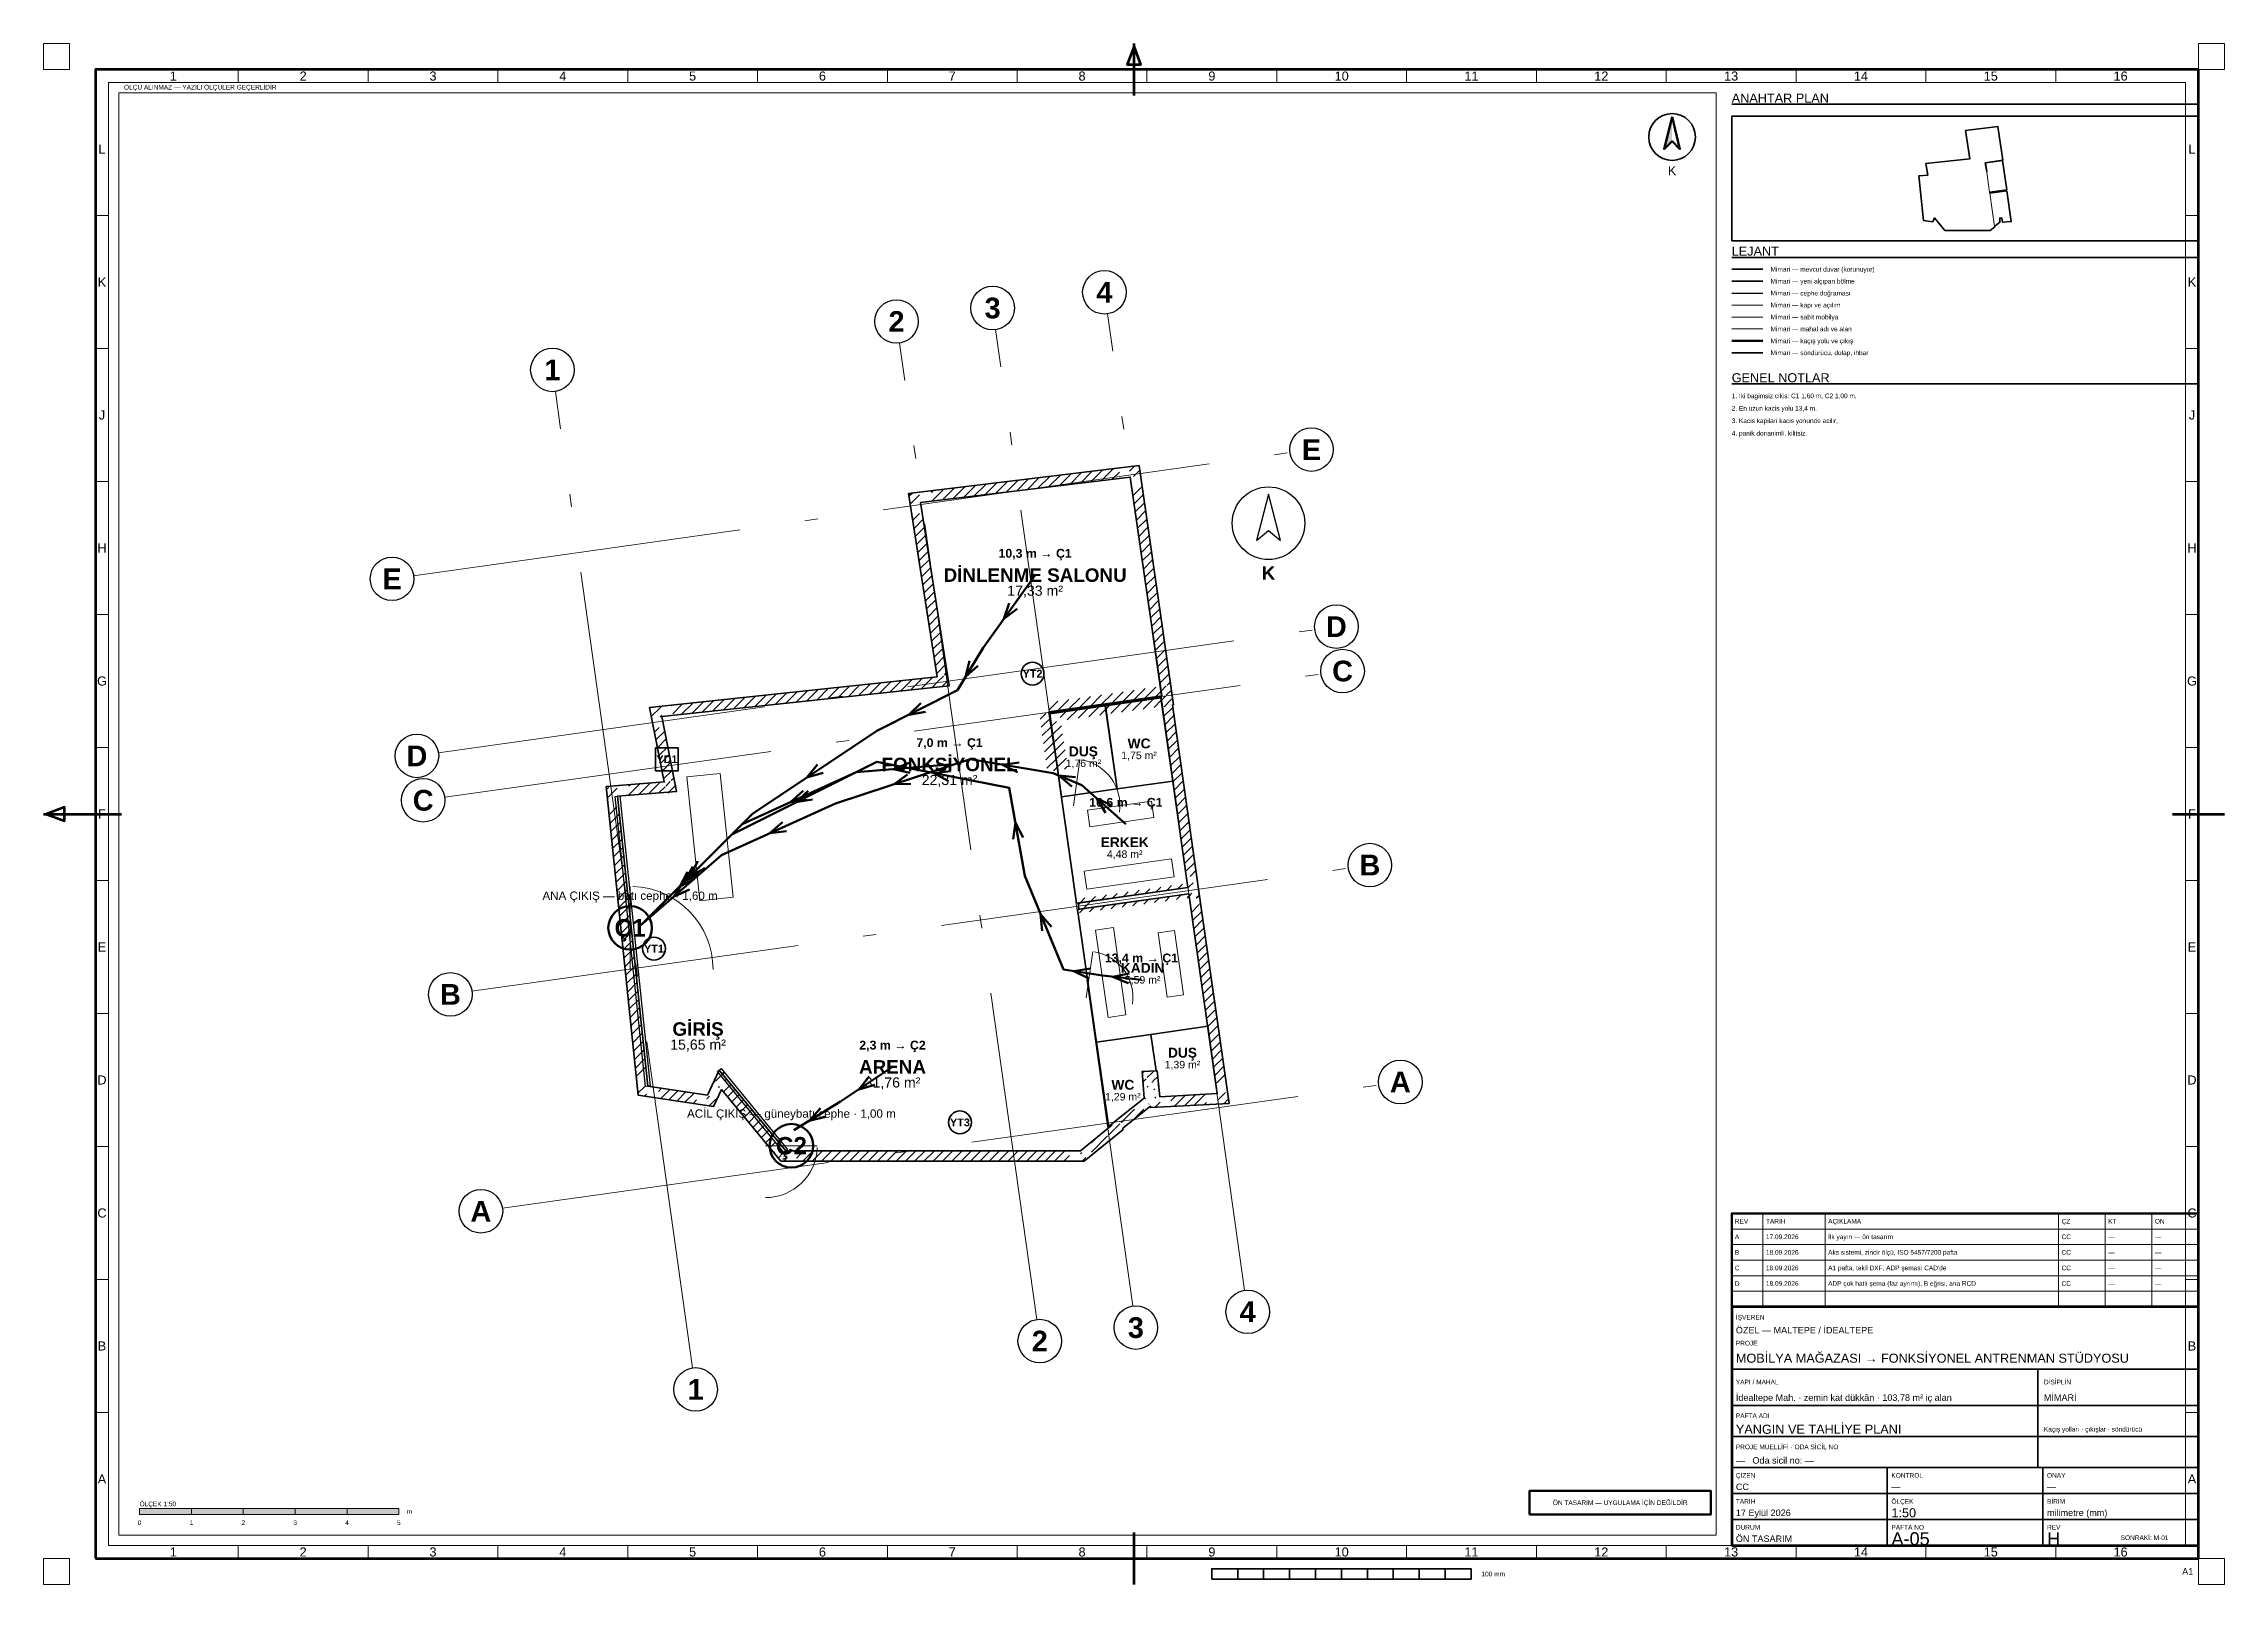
# Paper-space layout 'A-05 YANGIN VE TAHLİYE PLANI' of a CAD drawing. Header units: millimetres. Extents: x 0 to 841, y 0 to 594.
# The model-space entities are those that its viewports show. They can reach past a viewport. Long polylines and large blocks are cut down to what shows.
import ezdxf
from ezdxf.enums import TextEntityAlignment as Align

# ---------------------------------------------------------------- set-up
doc = ezdxf.new("R2010")
doc.units = ezdxf.units.MM
doc.linetypes.add('DASHDOT', pattern=[3.556, 2.54, -0.508, 0, -0.508])
for name, color, linetype, lineweight in [('A-CEPHE', 5, 'Continuous', 25), ('A-DUVAR-MEVCUT', 8, 'Continuous', 35), ('A-DUVAR-YENI', 1, 'Continuous', 35), ('A-KAPI', 8, 'Continuous', 18), ('A-MOBILYA', 9, 'Continuous', 18), ('A-YANGIN-EKIP', 1, 'Continuous', 35), ('A-YANGIN-KACIS', 3, 'Continuous', 50), ('A-YAZI', 7, 'Continuous', 13), ('G-AKS-BALON', 8, 'Continuous', 25), ('G-AKS-HAT', 8, 'DASHDOT', 18), ('G-ANTET', 7, 'Continuous', 25), ('G-CERCEVE', 7, 'Continuous', 70), ('G-KUZEY', 7, 'Continuous', 25), ('G-PAFTA-ZON', 8, 'Continuous', 13), ('G-YAZI', 7, 'Continuous', 18)]:
    doc.layers.add(name, color=color, linetype=linetype, lineweight=lineweight)
doc.layers.add('G-VIEWPORT', color=251, linetype='Continuous', lineweight=13, plot=False)
doc.styles.add('GYM', font='arial.ttf')
doc.styles.add('GYM-B', font='arialbd.ttf')

psp = doc.layouts.new('A-05 YANGIN VE TAHLİYE PLANI')

# ---------------------------------------------------------------- texts
at = {"layer": 'G-ANTET', "style": 'GYM'}
for s, height, p in [('K', 3.5, (628, 545)), ('0', 1.8, (37, 23.8)), ('1', 1.8, (57, 23.8)), ('2', 1.8, (77, 23.8)), ('3', 1.8, (97, 23.8)), ('4', 1.8, (117, 23.8)), ('5', 1.8, (137, 23.8))]:
    psp.add_text(s, height=height, dxfattribs=at).set_placement(p, align=Align.MIDDLE_CENTER)
for s, height, p in [('A', 1.8, (652.2, 134)), ('REV', 1.8, (652.2, 140)), ('TARİH', 1.8, (664.2, 140)), ('17.09.2026', 1.8, (664.2, 134)), ('AÇIKLAMA', 1.8, (688.2, 140)), ('İlk yayın — ön tasarım', 1.8, (688.2, 134)), ('ÇZ', 1.8, (778.2, 140)), ('CC', 1.8, (778.2, 134)), ('KT', 1.8, (796.2, 140)), ('ON', 1.8, (814.2, 140)), ('B', 1.8, (652.2, 128)), ('18.09.2026', 1.8, (664.2, 128)), ('Aks sistemi, zincir ölçü, ISO 5457/7200 pafta', 1.8, (688.2, 128)), ('CC', 1.8, (778.2, 128)), ('—', 1.8, (796.2, 134)), ('—', 1.8, (796.2, 128)), ('—', 1.8, (814.2, 134)), ('—', 1.8, (814.2, 128)), ('C', 1.8, (652.2, 122)), ('18.09.2026', 1.8, (664.2, 122)), ("A1 pafta, tekil DXF, ADP şeması CAD'de", 1.8, (688.2, 122)), ('CC', 1.8, (778.2, 122)), ('—', 1.8, (796.2, 122)), ('—', 1.8, (814.2, 122)), ('D', 1.8, (652.2, 116)), ('18.09.2026', 1.8, (664.2, 116)), ('ADP çok hatlı şema (faz ayrımı), B eğrisi, ana RCD', 1.8, (688.2, 116)), ('CC', 1.8, (778.2, 116)), ('—', 1.8, (796.2, 116)), ('—', 1.8, (814.2, 116)), ('İŞVEREN', 1.8, (652.6, 103)), ('ÖZEL — MALTEPE / İDEALTEPE', 2.5, (652.6, 98)), ('PROJE', 1.8, (652.6, 93)), ('MOBİLYA MAĞAZASI → FONKSİYONEL ANTRENMAN STÜDYOSU', 3.5, (652.6, 87.2)), ('YAPI / MAHAL', 1.8, (652.6, 78)), ('DİSİPLİN', 1.8, (771.4, 78)), ('İdealtepe Mah. · zemin kat dükkân · 103,78 m² iç alan', 2.5, (652.6, 72)), ('MİMARİ', 2.5, (771.4, 72)), ('YANGIN VE TAHLİYE PLANI', 3.5, (652.6, 59.8)), ('PAFTA ADI', 1.8, (652.6, 65)), ('Kaçış yolları · çıkışlar · söndürücü', 1.8, (771.4, 59.8)), ('PROJE MÜELLİFİ · ODA SİCİL NO', 1.8, (652.6, 53)), ('—   Oda sicil no: —', 2.5, (652.6, 47.8)), ('ÇİZEN', 1.8, (652.6, 42)), ('KONTROL', 1.8, (712.6, 42)), ('ONAY', 1.8, (772.6, 42)), ('CC', 2.5, (652.6, 37.6)), ('—', 2.5, (712.6, 37.6)), ('—', 2.5, (772.6, 37.6)), ('ÖLÇEK 1:50', 1.8, (37, 31)), ('m', 1.8, (140, 28.1)), ('TARİH', 1.8, (652.6, 32)), ('17 Eylül 2026', 2.5, (652.6, 27.6)), ('ÖLÇEK', 1.8, (712.6, 32)), ('1:50', 3.5, (712.6, 27.6)), ('BİRİM', 1.8, (772.6, 32)), ('milimetre (mm)', 2.5, (772.6, 27.6)), ('ÖN TASARIM', 2.5, (652.6, 17.6)), ('DURUM', 1.8, (652.6, 22)), ('A-05', 5, (712.6, 17.6)), ('PAFTA NO', 1.8, (712.6, 22)), ('REV', 1.8, (772.6, 22)), ('H', 5, (772.6, 17.6)), ('SONRAKİ: M-01', 1.8, (801, 18))]:
    psp.add_text(s, height=height, dxfattribs=at).set_placement(p, align=Align.MIDDLE_LEFT)
at = {"layer": 'G-ANTET', "color": 1, "style": 'GYM'}
psp.add_text('ÖN TASARIM — UYGULAMA İÇİN DEĞİLDİR', height=1.8, dxfattribs=at).set_placement((608, 31.5), align=Align.MIDDLE_CENTER)
at = {"layer": 'G-CERCEVE', "style": 'GYM'}
psp.add_text('100 mm', height=1.8, dxfattribs=at).set_placement((554.5, 4), align=Align.MIDDLE_LEFT)
psp.add_text('A1', height=2.5, dxfattribs=at).set_placement((829, 5), align=Align.MIDDLE_RIGHT)
at = {"layer": 'G-PAFTA-ZON', "style": 'GYM'}
for s, p in [('1', (50.03, 581.5)), ('2', (100.09, 581.5)), ('3', (150.16, 581.5)), ('4', (200.22, 581.5)), ('5', (250.28, 581.5)), ('6', (300.34, 581.5)), ('7', (350.41, 581.5)), ('8', (400.47, 581.5)), ('9', (450.53, 581.5)), ('10', (500.59, 581.5)), ('11', (550.66, 581.5)), ('12', (600.72, 581.5)), ('13', (650.78, 581.5)), ('14', (700.84, 581.5)), ('15', (750.91, 581.5)), ('16', (800.97, 581.5)), ('L', (22.5, 553.36)), ('L', (828.5, 553.36)), ('K', (22.5, 502.09)), ('K', (828.5, 502.09)), ('J', (22.5, 450.82)), ('J', (828.5, 450.82)), ('H', (22.5, 399.55)), ('H', (828.5, 399.55)), ('G', (22.5, 348.27)), ('G', (828.5, 348.27)), ('F', (22.5, 297)), ('F', (828.5, 297)), ('E', (22.5, 245.73)), ('E', (828.5, 245.73)), ('D', (22.5, 194.45)), ('D', (828.5, 194.45)), ('C', (22.5, 143.18)), ('C', (828.5, 143.18)), ('B', (22.5, 91.91)), ('B', (828.5, 91.91)), ('A', (22.5, 40.64)), ('A', (828.5, 40.64)), ('1', (50.03, 12.5)), ('2', (100.09, 12.5)), ('3', (150.16, 12.5)), ('4', (200.22, 12.5)), ('5', (250.28, 12.5)), ('6', (300.34, 12.5)), ('7', (350.41, 12.5)), ('8', (400.47, 12.5)), ('9', (450.53, 12.5)), ('10', (500.59, 12.5)), ('11', (550.66, 12.5)), ('12', (600.72, 12.5)), ('13', (650.78, 12.5)), ('14', (700.84, 12.5)), ('15', (750.91, 12.5)), ('16', (800.97, 12.5))]:
    psp.add_text(s, height=3.5, dxfattribs=at).set_placement(p, align=Align.MIDDLE_CENTER)
at = {"layer": 'G-YAZI', "style": 'GYM'}
for s, height, p in [('ÖLÇÜ ALINMAZ — YAZILI ÖLÇÜLER GEÇERLİDİR', 1.8, (31, 577.2)), ('ANAHTAR PLAN', 3.5, (651, 573)), ('LEJANT', 3.5, (651, 514)), ('Mimari — mevcut duvar (korunuyor)', 1.8, (666, 507)), ('Mimari — yeni alçıpan bölme', 1.8, (666, 502.4)), ('Mimari — cephe doğraması', 1.8, (666, 497.8)), ('Mimari — kapı ve açılım', 1.8, (666, 493.2)), ('Mimari — sabit mobilya', 1.8, (666, 488.6)), ('Mimari — mahal adı ve alan', 1.8, (666, 484)), ('Mimari — kaçış yolu ve çıkış', 1.8, (666, 479.4)), ('Mimari — söndürücü, dolap, ihbar', 1.8, (666, 474.8)), ('GENEL NOTLAR', 3.5, (651, 465.2)), ('2. En uzun kacis yolu 13,4 m.', 1.8, (651, 453.4)), ('1. Iki bagimsiz cikis: C1 1,60 m, C2 1,00 m.', 1.8, (651, 458.2)), ('3. Kacis kapilari kacis yonunde acilir,', 1.8, (651, 448.6)), ('4. panik donanimli, kilitsiz.', 1.8, (651, 443.8))]:
    psp.add_text(s, height=height, dxfattribs=at).set_placement(p, align=Align.MIDDLE_LEFT)

msp = doc.modelspace()

# ---------------------------------------------------------------- texts
at = {"layer": 'A-YANGIN-EKIP', "style": 'GYM-B'}
for s, p in [('YT2', (8000, 9200)), ('YD1', (950, 7550)), ('YT1', (700, 3900)), ('YT3', (6600, 550))]:
    msp.add_text(s, height=150, dxfattribs=at).set_placement(p, align=Align.MIDDLE_CENTER)
at = {"layer": 'A-YANGIN-KACIS'}
for s, height, style, p in [('10,3 m → Ç1', 170, 'GYM-B', (8050, 11520)), ('7,0 m → Ç1', 170, 'GYM-B', (6400, 7870)), ('10,6 m → Ç1', 170, 'GYM-B', (9800, 6720)), ('ANA ÇIKIŞ — batı cephe · 1,60 m', 160, 'GYM', (240, 4920)), ('Ç1', 336, 'GYM-B', (240, 4300)), ('13,4 m → Ç1', 170, 'GYM-B', (10100, 3720)), ('2,3 m → Ç2', 170, 'GYM-B', (5300, 2040)), ('ACİL ÇIKIŞ — güneybatı cephe · 1,00 m', 160, 'GYM', (3350, 720)), ('Ç2', 336, 'GYM-B', (3350, 100))]:
    msp.add_text(s, height=height, dxfattribs=dict(at, style=style)).set_placement(p, align=Align.MIDDLE_CENTER)
at = {"layer": 'A-YAZI'}
for s, height, style, p in [('DİNLENME SALONU', 260, 'GYM-B', (8050, 11100)), ('17,33 m²', 195, 'GYM', (8050, 10800)), ('FONKSİYONEL', 260, 'GYM-B', (6400, 7450)), ('DUŞ', 190, 'GYM-B', (8981, 7702)), ('1,75 m²', 145, 'GYM', (10054, 7625)), ('WC', 190, 'GYM-B', (10054, 7855)), ('22,31 m²', 195, 'GYM', (6400, 7150)), ('1,76 m²', 145, 'GYM', (8981, 7472)), ('ERKEK', 190, 'GYM-B', (9777, 5951)), ('4,48 m²', 145, 'GYM', (9777, 5721)), ('KADIN', 190, 'GYM-B', (10123, 3529)), ('5,59 m²', 145, 'GYM', (10123, 3299)), ('GİRİŞ', 260, 'GYM-B', (1550, 2350)), ('15,65 m²', 195, 'GYM', (1550, 2050)), ('ARENA', 260, 'GYM-B', (5300, 1620)), ('1,39 m²', 145, 'GYM', (10891, 1664)), ('DUŞ', 190, 'GYM-B', (10891, 1894)), ('31,76 m²', 195, 'GYM', (5300, 1320)), ('WC', 190, 'GYM-B', (9742, 1275)), ('1,29 m²', 145, 'GYM', (9742, 1045))]:
    msp.add_text(s, height=height, dxfattribs=dict(at, style=style)).set_placement(p, align=Align.MIDDLE_CENTER)
at = {"layer": 'G-AKS-BALON', "style": 'GYM-B'}
for s, p in [('3', (7230, 16249)), ('4', (9386, 16552)), ('2', (5377, 15989)), ('1', (-1258, 15056)), ('E', (13378, 13520)), ('E', (-4350, 11028)), ('D', (13858, 10107)), ('C', (13978, 9251)), ('D', (-3871, 7615)), ('C', (-3750, 6759)), ('B', (14504, 5510)), ('B', (-3225, 3018)), ('A', (15092, 1329)), ('A', (-2637, -1163)), ('4', (12149, -3101)), ('3', (9992, -3405)), ('2', (8139, -3665)), ('1', (1504, -4597))]:
    msp.add_text(s, height=399, dxfattribs=at).set_placement(p, align=Align.MIDDLE_CENTER)

# ---------------------------------------------------------------- blocks, each defined once
blk = doc.blocks.new('G_KUZEY')
blk.add_lwpolyline([(0, 560), (-230, -330), (0, -140), (230, -330)], close=True)
blk.add_circle((0, 0), 700)
at = {"style": 'GYM-B'}
blk.add_text('K', height=260, dxfattribs=at).set_placement((0, -960), align=Align.MIDDLE_CENTER)

# ---------------------------------------------------------------- hatches: boundary and pattern name
at = {"layer": 'A-DUVAR-MEVCUT'}
h = msp.add_hatch(dxfattribs=at)
h.set_pattern_fill('ANSI31', scale=40)
h.paths.add_polyline_path([(11012, 4959), (11563, 1104), (11761, 1132), (11210, 4987)])
h.paths.add_polyline_path([(11353, 1093), (11563, 1104), (11533, 1314), (11735, 1314), (11773, 1048), (11773, 915), (11377, 894), (11353, 894)])
h.paths.add_polyline_path([(11563, 1104), (10456, 1046), (10466, 846), (11573, 904)])
h.paths.add_polyline_path([(10432, 1256), (10456, 1046), (10666, 1057), (10666, 857), (10278, 836), (10275, 862), (10246, 839), (10246, 1256)])
h.paths.add_polyline_path([(10456, 1046), (10400, 1542), (10201, 1520), (10257, 1024)])
h.paths.add_polyline_path([(10190, 1332), (10190, 1535), (10400, 1542), (10424, 1332)])
h.paths.add_polyline_path([(10400, 1542), (10116, 1532), (10123, 1332), (10407, 1342)])
h.paths.add_polyline_path([(10326, 1322), (10130, 1322), (10116, 1532), (10326, 1539)])
h.paths.add_polyline_path([(10116, 1532), (10150, 1018), (10350, 1031), (10316, 1545)])
h.paths.add_polyline_path([(9940, 850), (10150, 1018), (10136, 1228), (10360, 1228), (10360, 841), (10278, 836), (10275, 862), (10208, 808), (9940, 808)])
h.paths.add_polyline_path([(10150, 1018), (9527, 521), (9652, 365), (10275, 862)])
h.paths.add_polyline_path([(9317, 323), (9531, 498), (9527, 521), (9737, 689), (9737, 409), (9618, 311), (9317, 311)])
h.paths.add_polyline_path([(9527, 521), (9531, 498), (9729, 528), (9725, 551)])
h.paths.add_polyline_path([(9321, 326), (9531, 498), (9527, 521), (9741, 692), (9741, 412), (9590, 288), (9321, 288)])
h.paths.add_polyline_path([(9531, 498), (8924, 0), (9051, -155), (9658, 343)])
h.paths.add_polyline_path([(9134, -86), (8996, -200), (8714, -200), (8714, 0), (8924, 0), (9134, 172)])
h.paths.add_polyline_path([(8924, 0), (3241, 0), (3241, -200), (8924, -200)])
h.paths.add_polyline_path([(3068, 210), (3241, 0), (3451, 0), (3451, -200), (3147, -200), (3031, -60), (3031, 210)])
h.paths.add_polyline_path([(3241, 0), (1957, 1555), (1803, 1428), (3087, -127)])
h.paths.add_polyline_path([(1859, 1345), (1957, 1555), (2130, 1345)])
h.paths.add_polyline_path([(1957, 1555), (1732, 1075), (1913, 990), (2138, 1470)])
h.paths.add_polyline_path([(1522, 904), (1522, 1106), (1732, 1075), (1830, 1285), (1942, 1285), (1942, 1052), (1854, 865), (1784, 865)])
h.paths.add_polyline_path([(1732, 1075), (579, 1247), (549, 1049), (1702, 877)])
h.paths.add_polyline_path([(557, 1457), (579, 1247), (789, 1216), (789, 1037), (631, 1037), (396, 1072), (369, 1333), (369, 1457)])
h.paths.add_polyline_path([(579, 1247), (0, 6840), (-199, 6819), (380, 1226)])
h.paths.add_polyline_path([(210, 6857), (0, 6840), (22, 6630), (-179, 6630), (-210, 6926), (-210, 7024), (117, 7050), (210, 7050)])
h.paths.add_polyline_path([(0, 6840), (1136, 6931), (1120, 7130), (-16, 7039)])
h.paths.add_polyline_path([(1095, 7141), (1136, 6931), (926, 6914), (926, 7141)])
h.paths.add_polyline_path([(1136, 6931), (853, 8372), (657, 8333), (940, 6892)])
h.paths.add_polyline_path([(1063, 8394), (853, 8372), (894, 8162), (690, 8162), (643, 8403), (643, 8551), (936, 8582), (1063, 8582)])
h.paths.add_polyline_path([(853, 8372), (6392, 8965), (6371, 9164), (832, 8571)])
h.paths.add_polyline_path([(6359, 9175), (6392, 8965), (6182, 8943), (6182, 9175)])
h.paths.add_polyline_path([(6392, 8965), (5840, 12499), (5642, 12468), (6194, 8934)])
h.paths.add_polyline_path([(6050, 12524), (5840, 12499), (5873, 12289), (5670, 12289), (5630, 12547), (5630, 12675), (5910, 12709), (6050, 12709)])
h.paths.add_polyline_path([(5840, 12499), (9885, 12990), (9861, 13189), (5816, 12698)])
h.paths.add_polyline_path([(9915, 12780), (9885, 12990), (9675, 12965), (9675, 13166), (9955, 13200), (10057, 13200), (10095, 12935), (10095, 12780)])
h.paths.add_polyline_path([(9885, 12990), (10491, 8771), (10689, 8799), (10083, 13018)])
h.paths.add_polyline_path([(10500, 8561), (10473, 8753), (10281, 8725), (10281, 8741), (10491, 8771), (10461, 8981), (10663, 8981), (10701, 8716), (10701, 8599), (10697, 8598), (10701, 8571), (10701, 8561)])
h.paths.add_polyline_path([(10491, 8771), (8314, 8462), (8342, 8264), (10519, 8573)])
h.paths.add_polyline_path([(8524, 8472), (8329, 8444), (8356, 8252), (8346, 8252), (8314, 8462), (8524, 8492)])
h.paths.add_polyline_path([(8314, 8462), (8486, 7339), (8683, 7369), (8512, 8492)])
h.paths.add_polyline_path([(8456, 7549), (8486, 7339), (8454, 7549)])
h.paths.add_polyline_path([(8486, 7339), (8329, 8444), (8131, 8416), (8288, 7311)])
h.paths.add_polyline_path([(8539, 8474), (8329, 8444), (8359, 8234), (8349, 8234), (8314, 8462), (8539, 8494)])
h.paths.add_polyline_path([(8329, 8444), (10473, 8753), (10444, 8951), (8300, 8642)])
h.paths.add_polyline_path([(10503, 8543), (10473, 8753), (10263, 8723), (10263, 8739), (10491, 8771), (10463, 8963), (10665, 8963), (10683, 8841), (10683, 8543)])
h.paths.add_polyline_path([(10473, 8753), (10996, 5080), (11194, 5108), (10671, 8781)])
h.paths.add_polyline_path([(11025, 4870), (11012, 4959), (10786, 4927), (10786, 5050), (10996, 5080), (10966, 5290), (11168, 5290), (11206, 5024), (11206, 4870)])
h.paths.add_polyline_path([(10996, 5080), (8877, 4779), (8905, 4581), (11024, 4882)])
h.paths.add_polyline_path([(9087, 4685), (8895, 4658), (8877, 4779), (9087, 4809)])
h.paths.add_polyline_path([(8877, 4779), (8895, 4658), (9093, 4688), (9075, 4809)])
h.paths.add_polyline_path([(9105, 4688), (8895, 4658), (8877, 4779), (9105, 4811)])
h.paths.add_polyline_path([(8895, 4658), (11012, 4959), (10984, 5157), (8867, 4856)])
h.paths.add_polyline_path([(11042, 4749), (11012, 4959), (10802, 4929), (10802, 5052), (10996, 5080), (10983, 5169), (11185, 5169), (11222, 4912), (11222, 4910), (11221, 4910), (11222, 4903), (11222, 4749)])

# ---------------------------------------------------------------- linework, layer by layer
at = {"layer": 'A-CEPHE'}
for points in [[(-45, 6835), (45, 6845), (625, 1255), (535, 1245)], [(3275, 29), (3205, -29), (1925, 1531), (1995, 1589)]]:
    msp.add_lwpolyline(points, close=True, dxfattribs=at)
at = {"layer": 'A-DUVAR-MEVCUT'}
for points in [[(11221, 4910), (11792, 916), (10278, 836), (10275, 862), (9743, 437), (9746, 416), (8996, -200), (3147, -200), (2004, 1184), (1850, 855), (396, 1072), (-220, 7023), (897, 7112), (615, 8548), (6162, 9142), (5610, 12673), (10055, 13212), (10717, 8601), (10697, 8598), (11222, 4910)], [(11012, 4959), (11563, 1104), (10456, 1046), (10400, 1542), (10116, 1532), (10150, 1018), (9527, 521), (9531, 498), (8924, 0), (3241, 0), (1957, 1555), (1732, 1075), (579, 1247), (0, 6840), (1136, 6931), (853, 8372), (6392, 8965), (5840, 12499), (9885, 12990), (10491, 8771), (8314, 8462), (8486, 7339), (8329, 8444), (10473, 8753), (10996, 5080), (8877, 4779), (8895, 4658)]]:
    msp.add_lwpolyline(points, close=True, dxfattribs=at)
at = {"layer": 'A-DUVAR-YENI'}
for points in [[(10473, 8753), (8329, 8444), (8849, 4775), (10996, 5080)], [(9403, 8580), (9632, 6977), (8559, 6824), (8331, 8428)], [(10476, 8733), (10704, 7129), (9633, 6977), (9404, 8581)], [(11012, 4959), (8868, 4654), (9466, 472), (10150, 1018), (10116, 1532), (10400, 1542), (10456, 1046), (11563, 1104)], [(10280, 2245), (10381, 1541), (10116, 1532), (10150, 1018), (9497, 497), (9463, 492), (9234, 2095)], [(11377, 2402), (11563, 1104), (10456, 1046), (10400, 1542), (10382, 1541), (10281, 2245)]]:
    msp.add_lwpolyline(points, close=True, dxfattribs=at)
at = {"layer": 'A-KAPI'}
for p, q in [((8787, 6654), (8913, 7546)), ((240, 3500), (240, 5100)), ((9037, 2954), (9163, 3846)), ((2850, 100), (3850, 100))]:
    msp.add_line(p, q, dxfattribs=at)
for centre, radius, start, end in [((8787, 6654), 900, -8, 80), ((240, 3500), 1600, 0, 88), ((9037, 2954), 900, -8, 80), ((2850, 100), 1000, -90, -2)]:
    msp.add_arc(centre, radius, start, end, dxfattribs=at)
at = {"layer": 'A-MOBILYA'}
for points in [[(1978, 7277), (1331, 7209), (1582, 4823), (2229, 4891)], [(9058, 6567), (9103, 6250), (10341, 6425), (10296, 6742)], [(8998, 5391), (9047, 5045), (10730, 5284), (10681, 5630)], [(9562, 4307), (9215, 4257), (9456, 2574), (9802, 2624)], [(10737, 4247), (10420, 4202), (10597, 2965), (10914, 3010)]]:
    msp.add_lwpolyline(points, close=True, dxfattribs=at)
at = {"layer": 'A-YANGIN-EKIP'}
msp.add_lwpolyline([(730, 7330), (1170, 7330), (1170, 7770), (730, 7770)], close=True, dxfattribs=at)
for centre in [(8000, 9200), (700, 3900), (6600, 550)]:
    msp.add_circle(centre, 220, dxfattribs=at)
at = {"layer": 'A-YANGIN-KACIS'}
for p, q in [((7445, 10254), (7547, 10560)), ((7445, 10254), (7702, 10449)), ((6706, 9136), (6785, 9449)), ((6706, 9136), (6948, 9350)), ((5614, 8409), (5846, 8633)), ((5614, 8409), (5933, 8462)), ((3650, 7200), (3854, 7451)), ((3650, 7200), (3960, 7291)), ((5321, 7360), (5620, 7481)), ((5321, 7360), (5636, 7290)), ((5329, 7069), (5592, 7256)), ((6098, 7285), (6419, 7319)), ((6098, 7285), (6382, 7131)), ((7423, 7445), (7742, 7488)), ((7423, 7445), (7710, 7299)), ((8509, 7234), (8756, 7027)), ((8509, 7234), (8830, 7204)), ((3336, 6726), (3577, 6940)), ((3336, 6726), (3656, 6766)), ((3439, 6720), (3672, 6943)), ((3439, 6720), (3757, 6772)), ((5329, 7069), (5652, 7074)), ((9240, 6794), (9408, 6518)), ((9240, 6794), (9534, 6662)), ((2936, 6126), (3177, 6340)), ((7669, 6327), (7628, 6007)), ((7669, 6327), (7817, 6040)), ((2936, 6126), (3256, 6166)), ((1298, 5198), (1448, 5483)), ((1398, 5298), (1548, 5583)), ((1089, 4907), (1259, 5181)), ((1198, 5098), (1348, 5383)), ((1198, 5098), (1483, 5248)), ((1298, 5198), (1583, 5348)), ((1398, 5298), (1683, 5448)), ((1089, 4907), (1385, 5037)), ((8156, 4566), (8186, 4245)), ((8156, 4566), (8363, 4319)), ((8797, 3468), (9117, 3514)), ((8797, 3468), (9086, 3325)), ((9546, 3359), (9863, 3422)), ((9546, 3359), (9842, 3231)), ((4650, 1185), (4853, 1436)), ((4650, 1185), (4960, 1277)), ((3696, 581), (3909, 824)), ((3696, 581), (4009, 660))]:
    msp.add_line(p, q, dxfattribs=at)
for points in [[(8050, 11100), (7050, 9700), (6550, 8880), (5000, 8100), (2600, 6500), (450, 4350)], [(9800, 6300), (8950, 7050), (8400, 7280), (6800, 7550), (4200, 6700), (2000, 5700), (450, 4350)], [(10100, 3300), (9350, 3380), (8600, 3500), (7850, 5300), (7550, 7000), (5000, 7500), (2200, 6100), (450, 4350)], [(6400, 7450), (4600, 7300), (2400, 6300), (450, 4350)], [(5300, 1620), (4300, 950), (3400, 400)]]:
    msp.add_lwpolyline(points, dxfattribs=at)
for centre in [(240, 4300), (3350, 100)]:
    msp.add_circle(centre, 420, dxfattribs=at)
at = {"layer": 'G-AKS-BALON'}
for centre in [(9386, 16552), (5377, 15989), (7230, 16249), (-1258, 15056), (13378, 13520), (-4350, 11028), (13858, 10107), (13978, 9251), (-3871, 7615), (-3750, 6759), (14504, 5510), (-3225, 3018), (15092, 1329), (-2637, -1163), (12149, -3101), (8139, -3665), (9992, -3405), (1504, -4597)]:
    msp.add_circle(centre, 420, dxfattribs=at)
at = {"layer": 'G-AKS-HAT'}
for p, q in [((12090, -2686), (9445, 16136)), ((8081, -3249), (5436, 15573)), ((9933, -2989), (7288, 15833)), ((1445, -4182), (-1200, 14640)), ((-3934, 11087), (12962, 13461)), ((-3455, 7674), (13442, 10049)), ((-3334, 6818), (13562, 9192)), ((-2809, 3077), (14088, 5451)), ((-2221, -1105), (14676, 1270))]:
    msp.add_line(p, q, dxfattribs=at)

# ---------------------------------------------------------------- block references
at = {"layer": 'G-KUZEY'}
msp.add_blockref('G_KUZEY', (12550, 12100), dxfattribs=at)

msp.set_redraw_order([(e.dxf.handle, doc.entitydb.next_handle()) for e in msp.query("TEXT MTEXT ATTDEF DIMENSION ARC_DIMENSION")])  # texts and dimensions are drawn at this point

# ---------------------------------------------------------------- hatches: boundary and pattern name
at = {"layer": 'G-ANTET'}
for color, points in [(7, [(628, 565.74), (624.94, 553.32), (628, 556.38)]), (7, [(37, 27), (57, 27), (57, 29.2), (37, 29.2)]), (0, [(57, 27), (77, 27), (77, 29.2), (57, 29.2)]), (7, [(77, 27), (97, 27), (97, 29.2), (77, 29.2)]), (0, [(97, 27), (117, 27), (117, 29.2), (97, 29.2)]), (7, [(117, 27), (137, 27), (137, 29.2), (117, 29.2)])]:
    psp.add_hatch(color=color, dxfattribs=at).paths.add_polyline_path(points)

# ---------------------------------------------------------------- linework, layer by layer
at = {"layer": 'G-ANTET', "color": 8, "linetype": 'Continuous', "lineweight": 35}
psp.add_line((651, 507), (663, 507), dxfattribs=at)
at = {"layer": 'G-ANTET', "color": 1, "linetype": 'Continuous', "lineweight": 35}
for p, q in [((651, 502.4), (663, 502.4)), ((651, 474.8), (663, 474.8))]:
    psp.add_line(p, q, dxfattribs=at)
at = {"layer": 'G-ANTET', "color": 5, "linetype": 'Continuous', "lineweight": 25}
psp.add_line((651, 497.8), (663, 497.8), dxfattribs=at)
at = {"layer": 'G-ANTET', "color": 8, "linetype": 'Continuous', "lineweight": 18}
psp.add_line((651, 493.2), (663, 493.2), dxfattribs=at)
at = {"layer": 'G-ANTET', "color": 9, "linetype": 'Continuous', "lineweight": 18}
psp.add_line((651, 488.6), (663, 488.6), dxfattribs=at)
at = {"layer": 'G-ANTET', "color": 7, "linetype": 'Continuous', "lineweight": 13}
psp.add_line((651, 484), (663, 484), dxfattribs=at)
at = {"layer": 'G-ANTET', "color": 3, "linetype": 'Continuous', "lineweight": 50}
psp.add_line((651, 479.4), (663, 479.4), dxfattribs=at)
at = {"layer": 'G-ANTET', "lineweight": 18}
for p, q in [((663, 107), (663, 143)), ((687, 107), (687, 143)), ((777, 107), (777, 143)), ((795, 107), (795, 143)), ((813, 107), (813, 143)), ((651, 137), (831, 137)), ((651, 131), (831, 131)), ((651, 125), (831, 125)), ((651, 119), (831, 119)), ((651, 113), (831, 113)), ((651, 107), (831, 107))]:
    psp.add_line(p, q, dxfattribs=at)
at = {"layer": 'G-ANTET', "lineweight": 35}
for p, q in [((651, 83), (831, 83)), ((769, 69), (769, 83)), ((651, 69), (831, 69)), ((769, 45), (769, 69)), ((651, 57), (831, 57)), ((651, 45), (831, 45)), ((711, 15), (711, 45)), ((771, 15), (771, 45)), ((651, 35), (831, 35)), ((651, 25), (831, 25))]:
    psp.add_line(p, q, dxfattribs=at)
at = {"layer": 'G-ANTET', "lineweight": 50}
for points in [[(628, 565.74), (624.94, 553.32), (628, 556.38), (631.06, 553.32)], [(651, 107), (831, 107), (831, 143), (651, 143)]]:
    psp.add_lwpolyline(points, close=True, dxfattribs=at)
at = {"layer": 'G-ANTET', "lineweight": 35}
for points in [[(651, 518), (831, 518), (831, 566), (651, 566)], [(757.11, 537.27), (758.8, 525.4), (755.39, 525.22), (755.22, 526.75), (754.35, 526.72), (754.45, 525.13), (752.53, 523.6), (752.55, 523.53), (750.68, 522), (733.18, 522), (729.22, 526.79), (728.53, 525.31), (724.98, 525.84), (723.2, 543.06), (726.7, 543.34), (725.82, 547.78), (742.88, 549.61), (741.18, 560.49), (753.64, 562), (755.5, 549.01), (748.8, 548.06), (749.33, 544.6), (748.84, 548), (755.45, 548.95), (757.06, 537.64), (750.53, 536.72), (750.59, 536.34), (757.11, 537.27)]]:
    psp.add_lwpolyline(points, close=True, dxfattribs=at)
at = {"layer": 'G-ANTET', "lineweight": 13}
for points in [[(755.45, 548.95), (748.84, 548), (750.45, 536.7), (757.06, 537.64), (755.45, 548.95)], [(757.11, 537.27), (750.5, 536.33), (752.35, 523.45), (754.45, 525.13), (754.35, 526.72), (755.22, 526.75), (755.39, 525.22), (758.8, 525.4), (757.11, 537.27)]]:
    psp.add_lwpolyline(points, close=True, dxfattribs=at)
at = {"layer": 'G-ANTET', "lineweight": 100}
psp.add_lwpolyline([(651, 15), (831, 15), (831, 107), (651, 107)], close=True, dxfattribs=at)
at = {"layer": 'G-ANTET', "color": 1, "lineweight": 50}
psp.add_lwpolyline([(573, 27), (643, 27), (643, 36), (573, 36)], close=True, dxfattribs=at)
at = {"layer": 'G-ANTET', "lineweight": 18}
for points in [[(37, 27), (57, 27), (57, 29.2), (37, 29.2)], [(57, 27), (77, 27), (77, 29.2), (57, 29.2)], [(77, 27), (97, 27), (97, 29.2), (77, 29.2)], [(97, 27), (117, 27), (117, 29.2), (97, 29.2)], [(117, 27), (137, 27), (137, 29.2), (117, 29.2)]]:
    psp.add_lwpolyline(points, close=True, dxfattribs=at)
at = {"layer": 'G-ANTET', "lineweight": 35}
psp.add_circle((628, 558), 9, dxfattribs=at)
at = {"layer": 'G-CERCEVE', "lineweight": 70}
for p, q in [((420.5, 574), (420.5, 594)), ((0, 297), (30, 297)), ((821, 297), (841, 297)), ((420.5, 0), (420.5, 20))]:
    psp.add_line(p, q, dxfattribs=at)
at = {"layer": 'G-CERCEVE', "lineweight": 35}
for p, q in [((450.5, 2), (450.5, 6)), ((460.5, 2), (460.5, 6)), ((470.5, 2), (470.5, 6)), ((480.5, 2), (480.5, 6)), ((490.5, 2), (490.5, 6)), ((500.5, 2), (500.5, 6)), ((510.5, 2), (510.5, 6)), ((520.5, 2), (520.5, 6)), ((530.5, 2), (530.5, 6)), ((540.5, 2), (540.5, 6)), ((550.5, 2), (550.5, 6))]:
    psp.add_line(p, q, dxfattribs=at)
at = {"layer": 'G-CERCEVE', "lineweight": 13}
for points in [[(0, 584), (10, 584), (10, 594), (0, 594)], [(831, 584), (841, 584), (841, 594), (831, 594)], [(0, 0), (10, 0), (10, 10), (0, 10)], [(831, 0), (841, 0), (841, 10), (831, 10)]]:
    psp.add_lwpolyline(points, close=True, dxfattribs=at)
at = {"layer": 'G-CERCEVE', "lineweight": 70}
for points in [[(420.5, 593), (417.9, 586), (423.1, 586)], [(20, 10), (831, 10), (831, 584), (20, 584)], [(1, 297), (8, 294.4), (8, 299.6)]]:
    psp.add_lwpolyline(points, close=True, dxfattribs=at)
at = {"layer": 'G-CERCEVE', "lineweight": 18}
psp.add_lwpolyline([(29, 19), (645, 19), (645, 575), (29, 575)], close=True, dxfattribs=at)
at = {"layer": 'G-CERCEVE', "lineweight": 35}
psp.add_lwpolyline([(450.5, 2), (550.5, 2), (550.5, 6), (450.5, 6)], close=True, dxfattribs=at)
at = {"layer": 'G-PAFTA-ZON', "lineweight": 13}
for p, q in [((75.06, 579), (75.06, 584)), ((125.12, 579), (125.12, 584)), ((175.19, 579), (175.19, 584)), ((225.25, 579), (225.25, 584)), ((275.31, 579), (275.31, 584)), ((325.38, 579), (325.38, 584)), ((375.44, 579), (375.44, 584)), ((425.5, 579), (425.5, 584)), ((475.56, 579), (475.56, 584)), ((525.62, 579), (525.62, 584)), ((575.69, 579), (575.69, 584)), ((625.75, 579), (625.75, 584)), ((675.81, 579), (675.81, 584)), ((725.88, 579), (725.88, 584)), ((775.94, 579), (775.94, 584)), ((20, 527.73), (25, 527.73)), ((826, 527.73), (831, 527.73)), ((20, 476.45), (25, 476.45)), ((826, 476.45), (831, 476.45)), ((20, 425.18), (25, 425.18)), ((826, 425.18), (831, 425.18)), ((20, 373.91), (25, 373.91)), ((826, 373.91), (831, 373.91)), ((20, 322.64), (25, 322.64)), ((826, 322.64), (831, 322.64)), ((20, 271.36), (25, 271.36)), ((826, 271.36), (831, 271.36)), ((20, 220.09), (25, 220.09)), ((826, 220.09), (831, 220.09)), ((20, 168.82), (25, 168.82)), ((826, 168.82), (831, 168.82)), ((20, 117.55), (25, 117.55)), ((826, 117.55), (831, 117.55)), ((20, 66.27), (25, 66.27)), ((826, 66.27), (831, 66.27)), ((75.06, 10), (75.06, 15)), ((125.12, 10), (125.12, 15)), ((175.19, 10), (175.19, 15)), ((225.25, 10), (225.25, 15)), ((275.31, 10), (275.31, 15)), ((325.38, 10), (325.38, 15)), ((375.44, 10), (375.44, 15)), ((425.5, 10), (425.5, 15)), ((475.56, 10), (475.56, 15)), ((525.62, 10), (525.62, 15)), ((575.69, 10), (575.69, 15)), ((625.75, 10), (625.75, 15)), ((675.81, 10), (675.81, 15)), ((725.88, 10), (725.88, 15)), ((775.94, 10), (775.94, 15))]:
    psp.add_line(p, q, dxfattribs=at)
psp.add_lwpolyline([(25, 15), (826, 15), (826, 579), (25, 579)], close=True, dxfattribs=at)
at = {"layer": 'G-YAZI', "lineweight": 35}
for p, q in [((651, 570.6), (831, 570.6)), ((651, 511.6), (831, 511.6)), ((651, 462.8), (831, 462.8))]:
    psp.add_line(p, q, dxfattribs=at)

psp.set_redraw_order([(e.dxf.handle, doc.entitydb.next_handle()) for e in psp.query("TEXT MTEXT ATTDEF DIMENSION ARC_DIMENSION")])  # texts and dimensions are drawn at this point

# ---------------------------------------------------------------- viewports
at = {"layer": 'G-VIEWPORT'}
psp.add_viewport(center=(337, 297), size=(616, 556), view_center_point=(5781.4, 6494.97), view_height=27800, dxfattribs=at)

doc.saveas('drawing.dxf')
